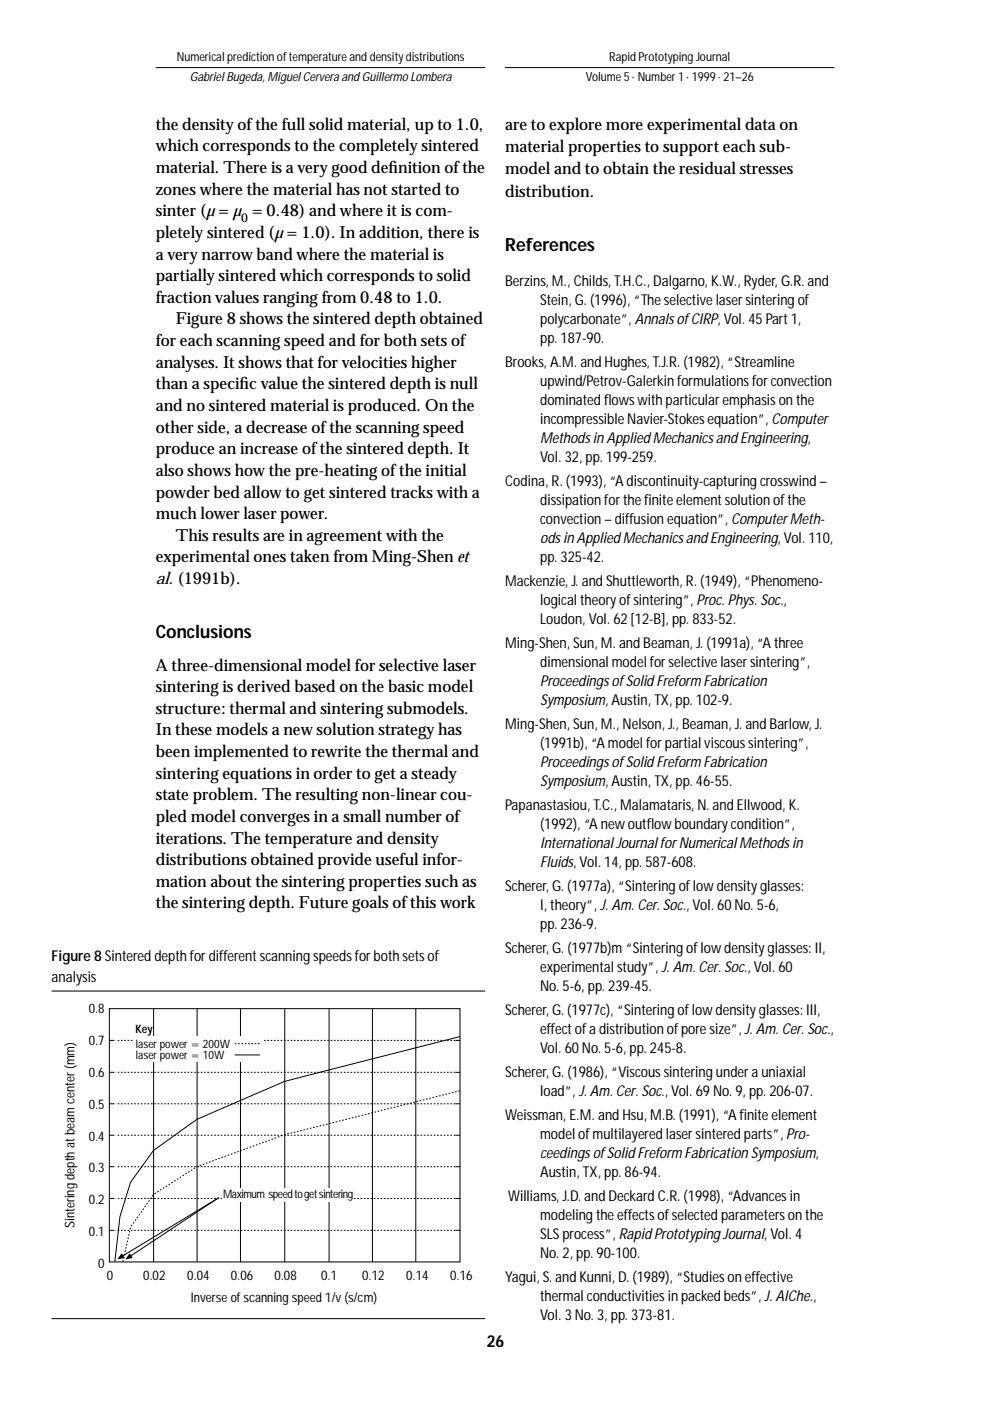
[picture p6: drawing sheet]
<svg xmlns="http://www.w3.org/2000/svg" width="210mm" height="297mm" viewBox="0 0 210 297" stroke-linecap="round" stroke-linejoin="round" font-family="sans-serif">
<defs><g id="words">
<g font-size="3.9">
<text x="107.1" y="53.3">References</text>
<text x="33" y="135.3">Conclusions</text>
</g>
<g font-size="3.5">
<text x="33" y="27.5">the density of the full solid material, up to 1.0,</text>
<text x="107.1" y="27.5">are to explore more experimental data on</text>
<text x="33" y="32.1">which corresponds to the completely sintered</text>
<text x="107.1" y="32.2">material properties to support each sub-</text>
<text x="33" y="36.7">material. There is a very good def</text>
<text x="33" y="41.3">zones where the material has not started to</text>
<text x="82.4" y="36.7">inition of the</text>
<text x="107.1" y="37">model and to obtain the residual stresses</text>
<text x="107.1" y="41.7">distribution.</text>
<text x="33" y="45.9">sinter (µ= µ = 0.48) and where it is com-</text>
<text x="33" y="50.4">pletely sintered (µ= 1.0). In addition, there is</text>
<text x="33" y="55">a very narrow band where the material is</text>
<text x="33" y="59.6">partially sintered which corresponds to solid</text>
<text x="33" y="64.2">fraction values ranging from 0.48 to 1.0.</text>
<text x="37.3" y="68.8">Figure 8 shows the sintered depth obtained</text>
<text x="33" y="73.4">for each scanning speed and for both sets of</text>
<text x="33" y="78">analyses. It shows that for velocities higher</text>
<text x="33" y="82.5">than a specif</text>
<text x="50.8" y="82.5">ic value the sintered depth is null</text>
<text x="33" y="87.1">and no sintered material is produced. On the</text>
<text x="33" y="91.7">other side, a decrease of the scanning speed</text>
<text x="33" y="96.3">produce an increase of the sintered depth. It</text>
<text x="33" y="100.9">also shows how the pre-heating of the initial</text>
<text x="33" y="105.5">powder bed allow to get sintered tracks with a</text>
<text x="33" y="110.1">much lower laser power.</text>
<text x="33" y="119.2">experimental ones taken from Ming-Shenet</text>
<text x="37.3" y="114.7">This results are in agreement with the</text>
<text x="33" y="123.8">al. (1991b).</text>
<text x="33" y="142.2">A three-dimensional model for selective laser</text>
<text x="33" y="146.8">sintering is derived based on the basic model</text>
<text x="33" y="151.3">structure: thermal and sintering submodels.</text>
<text x="33" y="155.9">In these models a new solution strategy has</text>
<text x="33" y="160.5">been implemented to rewrite the thermal and</text>
<text x="33" y="165.1">sintering equations in order to get a steady</text>
<text x="33" y="169.7">state problem. The resulting non-linear cou-</text>
<text x="33" y="174.3">pled model converges in a small number of</text>
<text x="33" y="178.9">iterations. The temperature and density</text>
<text x="33" y="183.4">distributions obtained provide useful infor-</text>
<text x="33" y="188">mation about the sintering properties such as</text>
<text x="33" y="192.6">the sintering depth. Future goals of this work</text>
<text x="103.2" y="285.6">26</text>
</g>
<g font-size="3.2">
<text x="107.1" y="60.7">Berzins, M., Childs, T.H.C., Dalgarno, K.W., Ryder, G.R. and</text>
<text x="114.5" y="64.7">Stein, G. (1996), “The selective laser sintering of</text>
<text x="114.5" y="68.8">polycarbonate”, Annals of CIRP, Vol. 45 Part 1,</text>
<text x="107.1" y="77.9">Brooks, A.M. and Hughes, T.J.R. (1982), “Streamline</text>
<text x="114.5" y="72.8">pp. 187-90.</text>
<text x="114.5" y="81.9">upwind/Petrov-Galerkin formulations for convection</text>
<text x="114.5" y="85.9">dominated f</text>
<text x="114.5" y="89.9">incompressible Navier-Stokes equation”, Computer</text>
<text x="128.1" y="85.9">lows with particular emphasis on the</text>
<text x="114.5" y="94">Methods in Applied Mechanics and Engineering,</text>
<text x="114.5" y="98">Vol. 32, pp. 199-259.</text>
<text x="107.1" y="103.1">Codina, R. (1993), “A discontinuity-capturing crosswind –</text>
<text x="114.5" y="107.1">dissipation for the f</text>
<text x="136.6" y="107.1">inite element solution of the</text>
<text x="114.5" y="111.1">convection – diffusion equation”, Computer Meth-</text>
<text x="114.5" y="119.2">pp. 325-42.</text>
<text x="114.5" y="115.2">ods in Applied Mechanics and Engineering, Vol. 110,</text>
<text x="107.1" y="124.3">Mackenzie, J. and Shuttleworth, R. (1949), “Phenomeno-</text>
<text x="114.5" y="128.3">logical theory of sintering”, Proc. Phys. Soc.,</text>
<text x="107.1" y="137.4">Ming-Shen, Sun, M. and Beaman, J. (1991a), “A three</text>
<text x="114.5" y="132.3">Loudon, Vol. 62 [12-B], pp. 833-52.</text>
<text x="114.5" y="141.4">dimensional model for selective laser sintering”,</text>
<text x="114.5" y="145.4">Proceedings of Solid Freform Fabrication</text>
<text x="114.5" y="149.5">Symposium, Austin, TX, pp. 102-9.</text>
<text x="107.1" y="154.6">Ming-Shen, Sun, M., Nelson, J., Beaman, J. and Barlow, J.</text>
<text x="114.5" y="158.6">(1991b), “A model for partial viscous sintering”,</text>
<text x="114.5" y="166.6">Symposium, Austin, TX, pp. 46-55.</text>
<text x="114.5" y="162.6">Proceedings of Solid Freform Fabrication</text>
<text x="107.1" y="171.7">Papanastasiou, T.C., Malamataris, N. and Ellwood, K.</text>
<text x="114.5" y="179.8">International Journal for Numerical Methods in</text>
<text x="114.5" y="175.7">(1992), “A new outf</text>
<text x="137.1" y="175.7">low boundary condition”,</text>
<text x="114.5" y="183.8">Fluids, Vol. 14, pp. 587-608.</text>
<text x="107.1" y="188.9">Scherer, G. (1977a), “Sintering of low density glasses:</text>
<text x="114.5" y="192.9">I, theory”, J. Am. Cer. Soc., Vol. 60 No. 5-6,</text>
<text x="114.5" y="196.9">pp. 236-9.</text>
<text x="10.9" y="203.7">Figure 8Sintered depth for different scanning speeds for both sets of</text>
<text x="107.1" y="202">Scherer, G. (1977b)m “Sintering of low density glasses: II,</text>
<text x="10.9" y="208.3">analysis</text>
<text x="114.5" y="206">experimental study”, J. Am. Cer. Soc., Vol. 60</text>
<text x="107.1" y="215.2">Scherer, G. (1977c), “Sintering of low density glasses: III,</text>
<text x="114.5" y="210.1">No. 5-6, pp. 239-45.</text>
<text x="114.5" y="219.2">effect of a distribution of pore size”, J. Am. Cer. Soc.,</text>
<text x="114.5" y="223.2">Vol. 60 No. 5-6, pp. 245-8.</text>
<text x="107.1" y="228.3">Scherer, G. (1986), “Viscous sintering under a uniaxial</text>
<text x="114.5" y="232.3">load”, J. Am. Cer. Soc., Vol. 69 No. 9, pp. 206-07.</text>
<text x="107.1" y="237.4">Weissman, E.M. and Hsu, M.B. (1991), “A f</text>
<text x="156.8" y="237.4">inite element</text>
<text x="114.5" y="241.4">model of multilayered laser sintered parts”, Pro-</text>
<text x="114.5" y="245.4">ceedings of Solid Freform Fabrication Symposium,</text>
<text x="114.5" y="249.5">Austin, TX, pp. 86-94.</text>
<text x="107.7" y="254.6">Williams, J.D. and Deckard C.R. (1998), “Advances in</text>
<text x="114.5" y="258.6">modeling the effects of selected parameters on the</text>
<text x="114.5" y="262.6">SLS process”, Rapid Prototyping Journal, Vol. 4</text>
<text x="114.5" y="266.6">No. 2, pp. 90-100.</text>
<text x="107.1" y="271.7">Yagui, S. and Kunni, D. (1989), “Studies on effective</text>
<text x="114.5" y="275.7">thermal conductivities in packed beds”, J. AIChe.,</text>
<text x="114.5" y="279.8">Vol. 3 No. 3, pp. 373-81.</text>
</g>
<g font-size="2.8">
<text x="18.8" y="214.8">0.8</text>
<text x="18.8" y="221.5">0.7</text>
<text x="18.8" y="228.3">0.6</text>
<text x="18.8" y="235.1">0.5</text>
<text x="18.8" y="241.8">0.4</text>
<text x="18.8" y="248.6">0.3</text>
<text x="18.8" y="255.3">0.2</text>
<text x="15.8" y="260.4" transform="rotate(-90 15.8 260.4)">Sintering depth at beam center (mm)</text>
<text x="18.8" y="262.1">0.1</text>
<text x="20.8" y="268.9">0</text>
<text x="22.7" y="271.3">0</text>
<text x="30.3" y="271.3">0.02</text>
<text x="39.7" y="271.3">0.04</text>
<text x="48.9" y="271.3">0.06</text>
<text x="58.2" y="271.3">0.08</text>
<text x="68.1" y="271.3">0.1</text>
<text x="76.8" y="271.3">0.12</text>
<text x="86.1" y="271.3">0.14</text>
<text x="95.5" y="271.3">0.16</text>
<text x="40.5" y="276.1">Inverse of scanning speed 1/v (s/cm)</text>
</g>
<text font-size="2.7" x="40.2" y="17.2">Gabriel Bugeda, Miguel Cervera and Guillermo Lombera</text>
<g font-size="2.6">
<text x="37.5" y="12.9">Numerical prediction of temperature and density distributions</text>
<text x="124.2" y="17.2">Volume 5 · Number 1 · 1999 · 21–26</text>
<text x="129.2" y="12.9">Rapid Prototyping Journal</text>
<text x="51.1" y="47">0</text>
</g>
<g font-size="2.5">
<text x="28.7" y="219">Key</text>
<text x="28.8" y="222.1">laser power = 200W</text>
<text x="28.8" y="224.6">laser power = 10W</text>
<text x="47.3" y="254">Maximum speed to get sintering</text>
</g>
</g></defs>
<path d="M33 14.3h69.9M107.1 14.3h69.8" fill="none" stroke="#000" stroke-width=".21"/>
<path d="M10.9 210.4h92v69h-92z" fill-rule="evenodd" fill="#fff"/>
<g fill="none" stroke="#000" stroke-width=".21">
<path d="M23.2 213.9h74.3v53.7h-74.3zM32.6 213.9v53.7M41.8 213.9v53.7M51 213.9v53.7M60.4 213.9v53.7M69.8 213.9v53.7M79 213.9v53.7M88.2 213.9v53.7M97.5 219.8l-37.2 9.5-18.6 8-9.2 6.6-4.8 6.8-2.3 7.3-1 9.5M23.2 220.6h1M23.2 227.4h1M23.2 234h1"/>
<path d="M96.6 220.6h1M96.6 227.4h1M96.6 234h1M23.2 240.7h1M23.2 247.4h1M23.2 254.1h1M96.6 240.7h1M96.6 247.4h1M96.6 254.1h1M23.2 260.9h1M26 266.3l20.4-12.4-18.7 12.4M96.6 260.9h1"/>
</g>
<path d="M96.5 220.6h-72M96.5 227.4h-72M96.5 234h-72M96.5 240.7h-72M96.5 247.4h-72M96.5 254.1h-72M26 267.5l1.7-7.3 4.9-7 9.2-5.9 18.5-6.7 37.2-9.3M96.5 260.9h-72" fill="none" stroke="#000" stroke-width=".21" stroke-dasharray=".4 .4" stroke-linecap="butt"/>
<g fill="#000">
<path d="M25.8 265.7l.6 1-1.6 .3z" fill-rule="evenodd"/>
<path d="M27.5 265.7l.7 1-1.6 .3z" fill-rule="evenodd"/>
</g>
<g fill="#fff">
<path d="M47.1 252h27.8v2.8h-27.8z"/>
<path d="M28.5 219.8h27.5v5.4h-27.5z"/>
</g>
<path d="M49.8 221.3h5.3" fill="none" stroke="#000" stroke-width=".21" stroke-dasharray=".4 .4" stroke-linecap="butt"/>
<path d="M49.8 223.7h5.3" fill="none" stroke="#000" stroke-width=".21"/>
<path d="M10.9 199.1h92v11.2h-92z" fill-rule="evenodd" fill="#fff"/>
<path d="M10.9 210.1h92M10.9 279.6h92" fill="none" stroke="#000" stroke-width=".21"/>
<use href="#words"/>
</svg>
